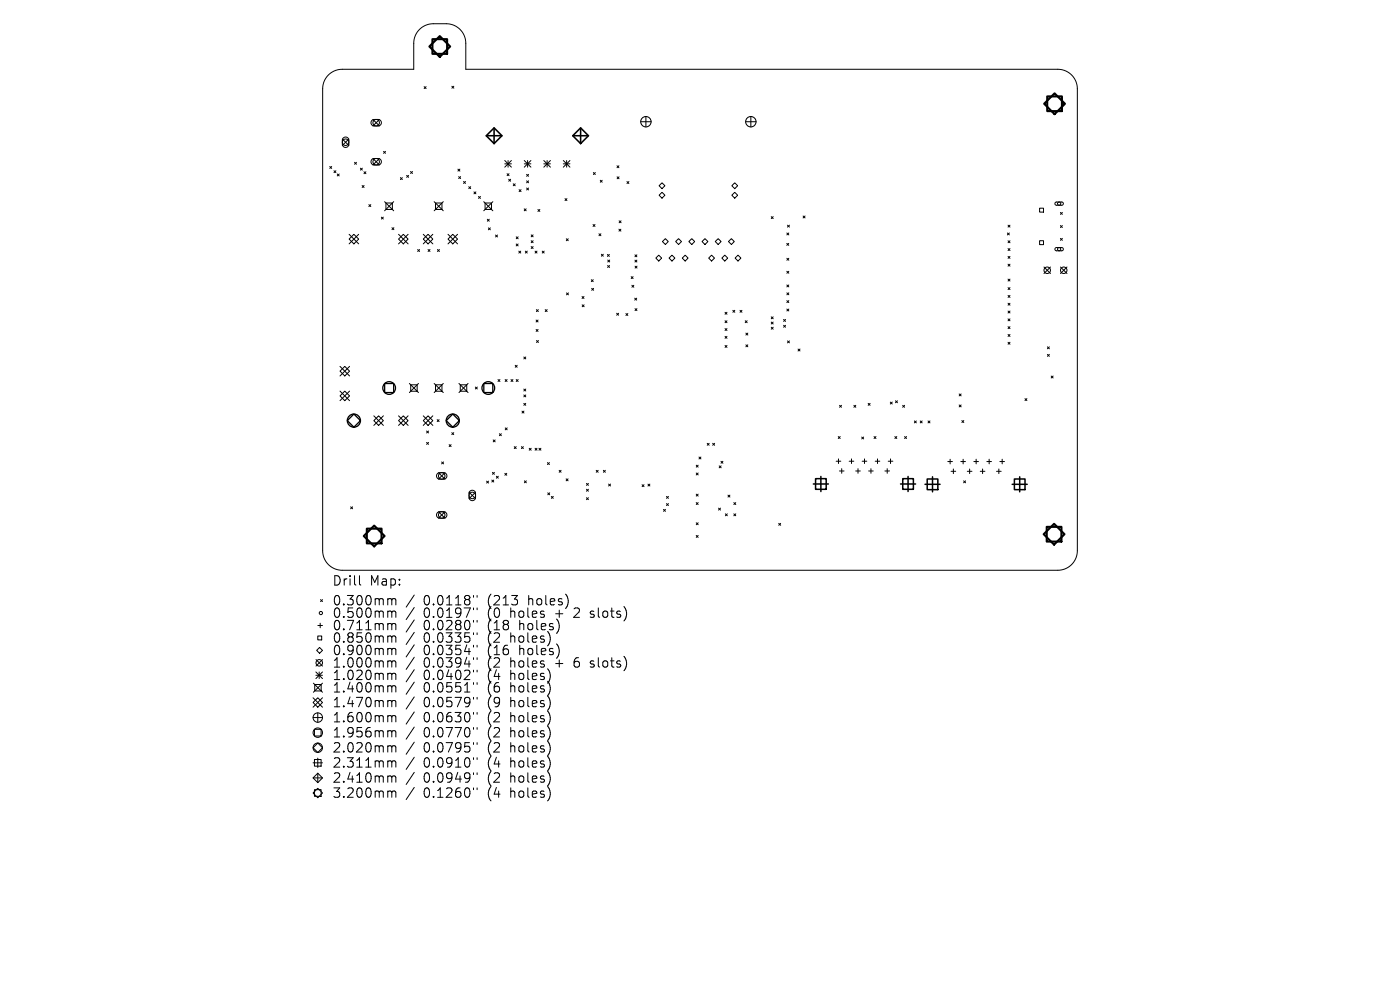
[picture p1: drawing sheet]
<svg xmlns="http://www.w3.org/2000/svg" width="297mm" height="210mm" viewBox="0 0 297 210" stroke-linecap="round" stroke-linejoin="round" font-family="sans-serif">
<defs><g id="words">
<g font-size="2.8">
<text x="70.4" y="124.5">Drill</text>
<text x="78.4" y="124.5">Map:</text>
<text x="70.4" y="128.7">0.300mm</text>
<text x="70.4" y="131.3">0.500mm</text>
<text x="89.9" y="128.7">0.0118&quot;</text>
<text x="89.9" y="131.3">0.0197&quot;</text>
<text x="103.6" y="128.7">(213</text>
<text x="103.6" y="131.3">(0</text>
<text x="108.5" y="131.3">holes</text>
<text x="112.4" y="128.7">holes)</text>
<text x="118.3" y="131.3">+</text>
<text x="122.5" y="131.3">2</text>
<text x="126.1" y="131.3">slots)</text>
<text x="70.4" y="134">0.711mm</text>
<text x="70.4" y="136.6">0.850mm</text>
<text x="89.9" y="134">0.0280&quot;</text>
<text x="89.9" y="136.6">0.0335&quot;</text>
<text x="103.6" y="134">(18</text>
<text x="103.6" y="136.6">(2</text>
<text x="108.5" y="136.6">holes)</text>
<text x="110.5" y="134">holes)</text>
<text x="70.4" y="139.3">0.900mm</text>
<text x="70.4" y="141.9">1.000mm</text>
<text x="89.9" y="139.3">0.0354&quot;</text>
<text x="89.9" y="141.9">0.0394&quot;</text>
<text x="103.6" y="139.3">(16</text>
<text x="103.6" y="141.9">(2</text>
<text x="108.5" y="141.9">holes</text>
<text x="110.5" y="139.3">holes)</text>
<text x="118.3" y="141.9">+</text>
<text x="122.5" y="141.9">6</text>
<text x="126.1" y="141.9">slots)</text>
<text x="70.4" y="144.5">1.020mm</text>
<text x="70.4" y="147.2">1.400mm</text>
<text x="89.9" y="144.5">0.0402&quot;</text>
<text x="89.9" y="147.2">0.0551&quot;</text>
<text x="103.6" y="144.5">(4</text>
<text x="103.6" y="147.2">(6</text>
<text x="108.5" y="144.5">holes)</text>
<text x="108.5" y="147.2">holes)</text>
<text x="70.4" y="150.3">1.470mm</text>
<text x="70.4" y="153.5">1.600mm</text>
<text x="89.9" y="150.3">0.0579&quot;</text>
<text x="89.9" y="153.5">0.0630&quot;</text>
<text x="103.6" y="150.3">(9</text>
<text x="103.6" y="153.5">(2</text>
<text x="108.5" y="150.3">holes)</text>
<text x="108.5" y="153.5">holes)</text>
<text x="70.4" y="156.7">1.956mm</text>
<text x="70.4" y="159.9">2.020mm</text>
<text x="89.9" y="156.7">0.0770&quot;</text>
<text x="89.9" y="159.9">0.0795&quot;</text>
<text x="103.6" y="156.7">(2</text>
<text x="103.6" y="159.9">(2</text>
<text x="108.5" y="156.7">holes)</text>
<text x="108.5" y="159.9">holes)</text>
<text x="70.4" y="163.1">2.311mm</text>
<text x="70.4" y="166.3">2.410mm</text>
<text x="89.9" y="163.1">0.0910&quot;</text>
<text x="89.9" y="166.3">0.0949&quot;</text>
<text x="103.6" y="163.1">(4</text>
<text x="103.6" y="166.3">(2</text>
<text x="108.5" y="163.1">holes)</text>
<text x="108.5" y="166.3">holes)</text>
<text x="70.4" y="169.5">3.200mm</text>
<text x="89.9" y="169.5">0.1260&quot;</text>
<text x="103.6" y="169.5">(4</text>
<text x="108.5" y="169.5">holes)</text>
</g>
</g></defs>
<g fill="none" stroke="#000" stroke-width=".21">
<path d="M69.7 15.9a4.1 4.1 0 0 1 2.9-1.2h15.2v-5.5a4.1 4.1 0 0 1 4.1-4.2h2.8a4.1 4.1 0 0 1 4.1 4.2v5.5h125.6a4.1 4.1 0 0 1 4.2 4.1v98a4.1 4.1 0 0 1-4.2 4.2h-151.8a4.1 4.1 0 0 1-4.1-4.2v-98a4.1 4.1 0 0 1 1.2-2.9zM90 18.4l.4 .4M90.4 18.4l-.4 .4M95.9 18.3l.4 .4M96.3 18.3l-.4 .4M70 35.3l.4 .4M70.4 35.3l-.4 .4M70.9 36.2l.4 .4M71.3 36.2l-.4 .4M71.5 36.9l.5 .4M72 36.9l-.5 .4M72.6 29.5l1.4 1.4"/>
<path d="M72.8 29.3a.69 .69 0 0 1 .8-.2 .69 .69 0 0 1 .4 .7v.8a.69 .69 0 0 1-.7 .7 .69 .69 0 0 1-.7-.7v-1zM74 29.5l-1.4 1.4M75.2 34.4l.4 .4M75.6 34.4l-.4 .4M76.5 35.7l.4 .4M76.8 39.4l.4 .4M76.9 35.7l-.4 .4M77.2 36.4l.4 .4M77.2 39.4l-.4 .4M77.6 36.4l-.4 .4M78.9 25.5l.4-.1 .9-.1a.69 .69 0 0 1 .7 .7 .69 .69 0 0 1-.7 .7h-.8a.69 .69 0 0 1-.6-.4 .69 .69 0 0 1 .1-.8zM78.9 33.8l.4-.2h.9a.69 .69 0 0 1 .7 .7 .69 .69 0 0 1-.7 .7h-.8a.69 .69 0 0 1-.6-.4 .69 .69 0 0 1 .1-.8z"/>
<path d="M79.1 25.3l1.4 1.4M79.1 33.6l1.4 1.4M80.5 25.3l-1.4 1.4M80.5 33.6l-1.4 1.4M81.4 32.1l.4 .4M81.8 32.1l-.4 .4M84.9 37.7l.5 .4M85.4 37.7l-.5 .4M86.3 37.2l.4 .4M86.7 37.2l-.4 .4M87.1 36.4l.4 .4M87.5 36.4l-.4 .4"/>
<path d="M97.1 35.9l.5 .4M97.3 37.5l.4 .4M97.6 35.9l-.5 .4M97.7 37.5l-.4 .4M98.3 38.5l.5 .4M98.8 38.5l-.5 .4M99.4 39.6l.5 .4M99.9 39.6l-.5 .4M107.1 34.1l1.4 1.4M107.1 34.8h1.4M107.6 36.8l.4 .5M107.8 34.1v1.4"/>
<path d="M107.9 38l.4 .4M108 36.8l-.4 .5M108.3 38l-.4 .4M108.5 34.1l-1.4 1.4M108.9 39l.4 .4M109.3 39l-.4 .4M111.2 34.8h1.4M111.2 34.1l1.4 1.4M111.7 37l.4 .4M111.7 38.4l.4 .4M111.7 39.9l.4 .4M111.9 34.1v1.4"/>
<path d="M112.1 37l-.4 .4M112.1 38.4l-.4 .4M112.1 39.9l-.4 .4M112.6 34.1l-1.4 1.4M115.4 34.8h1.4M115.4 34.1l1.4 1.4M116.1 34.1v1.4M116.8 34.1l-1.4 1.4M119.5 34.8h1.4M119.5 34.1l1.4 1.4M120.2 34.1v1.4M120.9 34.1l-1.4 1.4"/>
<path d="M125.9 36.6l.4 .4M126.3 36.6l-.4 .4M127.3 38.2l.5 .5M127.8 38.2l-.5 .5M130.9 35.2l.4 .4M130.9 37.5l.4 .4M131.3 35.2l-.4 .4M131.3 37.5l-.4 .4M133 38.5l.4 .4M133.4 38.5l-.4 .4M139.8 39.4l.6-.6 .7 .6-.7 .6zM155.3 39.4l.6-.6 .6 .6-.6 .6z"/>
<path d="M74.1 49.7l2 2M75.1 49.7l1 1-1 1-1-1zM76.1 49.7l-2 2M78.2 43.4l.5 .4M78.7 43.4l-.5 .4M80.9 46.1l.4 .4M81.3 46.1l-.4 .4M81.6 42.8l1.9 1.9M81.9 43.1h1.3v1.3h-1.3zM83.1 48.3l.5 .4M83.5 42.8l-1.9 1.9M83.6 48.3l-.5 .4"/>
<path d="M84.6 49.7l2 2M85.6 49.7l1 1-1 1-1-1zM86.6 49.7l-2 2M88.6 52.9l.4 .4M89 52.9l-.4 .4M89.8 50.7l1-1 1 1-1 1zM89.8 49.7l2 2M90.8 52.9l.4 .4M91.2 52.9l-.4 .4M91.8 49.7l-2 2M92.1 42.8l1.9 1.9M92.4 43.1h1.4v1.3h-1.4z"/>
<path d="M92.8 52.9l.4 .4M93.2 52.9l-.4 .4M94 42.8l-1.9 1.9M95 49.7l2.1 2M96.1 49.7l1 1-1 1-1.1-1zM97.1 49.7l-2.1 2M100.5 40.7l.5 .4M101 40.7l-.5 .4M101.5 41.7l.4 .4M101.9 41.7l-.4 .4M102.6 42.8l2 1.9M102.9 43.1h1.4v1.3h-1.4z"/>
<path d="M103.4 46.5l.4 .4M103.6 48.3l.4 .5M103.8 46.5l-.4 .4M104 48.3l-.4 .5M104.6 42.8l-2 1.9M105.1 49.9l.4 .4M105.5 49.9l-.4 .4M109.5 50.2l.4 .4M109.5 51.8l.4 .4M109.9 50.2l-.4 .4M109.9 51.8l-.4 .4M110.1 53.3l.4 .4"/>
<path d="M110.1 40.2l.4 .5M110.5 53.3l-.4 .4M110.5 40.2l-.4 .5M111.2 44.3l.4 .4M111.4 53.3l.5 .4M111.6 44.3l-.4 .4M111.9 53.3l-.5 .4M112.7 49.8l.4 .4M112.7 51.1l.4 .4M112.7 52.3l.4 .4M113.1 49.8l-.4 .4M113.1 51.1l-.4 .4"/>
<path d="M113.1 52.3l-.4 .4M113.5 53.3l.4 .4M113.9 53.3l-.4 .4M114.1 44.4l.4 .5M114.5 44.4l-.4 .5M115 53.3l.4 .4M115.4 53.3l-.4 .4M119.9 42.1l.4 .4M120.1 50.6l.5 .5M120.3 42.1l-.4 .4M120.6 50.6l-.5 .5M125.4 59.3l.5 .4"/>
<path d="M125.8 47.6l.4 .4M125.9 59.3l-.5 .4M126.2 47.6l-.4 .4M127.1 49.6l.4 .4M127.5 49.6l-.4 .4M127.6 53.9l.4 .4M128 53.9l-.4 .4M128.9 54l.4 .4M128.9 56.3l.4 .4M128.9 55.2l.4 .4M129.3 54l-.4 .4M129.3 56.3l-.4 .4"/>
<path d="M129.3 55.2l-.4 .4M131.3 48.6l.4 .4M131.3 46.8l.5 .5M131.7 48.6l-.4 .4M131.8 46.8l-.5 .5M133.9 58.7l.4 .4M134.3 58.7l-.4 .4M134.7 54.1l.4 .4M134.7 55.2l.4 .4M134.7 56.5l.4 .4M135.1 54.1l-.4 .4M135.1 55.2l-.4 .4"/>
<path d="M135.1 56.5l-.4 .4M139.1 54.7l.7-.6 .6 .6-.6 .7zM140.4 40.8l.7 .6-.7 .6-.6-.6zM141.2 50.6l.6 .6-.6 .7-.7-.7zM141.9 54.7l.7-.6 .6 .6-.6 .7zM144 50.6l.6 .6-.6 .7-.7-.7zM144.7 54.7l.7-.6 .6 .6-.6 .7zM146.8 50.6l.6 .6-.6 .7-.7-.7zM149.6 50.6l.6 .6-.6 .7-.7-.7zM150.3 54.7l.7-.6 .6 .6-.6 .7zM152.4 50.6l.6 .6-.6 .7-.7-.7zM153.1 54.7l.7-.6 .6 .6-.6 .7z"/>
<path d="M155.2 50.6l.6 .6-.6 .7-.7-.7zM155.9 40.8l.6 .6-.6 .6-.6-.6zM156.6 54.1l.6 .6-.6 .7-.7-.7zM163.6 46l.4 .4M164 46l-.4 .4M166.9 51.6l.4 .4M166.9 49.4l.4 .4M166.9 54.8l.4 .4M166.9 57.6l.4 .4M167.1 47.8l.4 .4M167.3 51.6l-.4 .4M167.3 49.4l-.4 .4"/>
<path d="M167.3 54.8l-.4 .4M167.3 57.6l-.4 .4M167.5 47.8l-.4 .4M170.4 45.8l.4 .4M170.8 45.8l-.4 .4M213.7 49.4l.4 .4M213.9 47.8l.4 .4M213.9 51.1l.4 .4M213.9 52.7l.4 .4M213.9 54.4l.4 .4M213.9 56l.4 .5M213.9 59.2l.4 .4"/>
<path d="M214.1 49.4l-.4 .4M214.3 47.8l-.4 .4M214.3 51.1l-.4 .4M214.3 52.7l-.4 .4M214.3 54.4l-.4 .4M214.3 56l-.4 .5M214.3 59.2l-.4 .4M220.5 44.2h.9v.8h-.9zM220.5 51.1h.9v.8h-.9zM221.5 56.6l1.4 1.4M222.9 56.6l-1.4 1.4M223.9 43l1.4-.1 .3 .4-.3 .2h-1.2l-.3-.2z"/>
<path d="M223.9 52.6l1.4-.1 .3 .4-.3 .3h-1.2l-.3-.3zM225 45.1l.4 .4M225 47.8l.4 .5M225 50.6l.4 .4M225 56.6l1.4 1.4M225.4 50.6l-.4 .4M225.4 45.1l-.4 .4M225.4 47.8l-.4 .5M226.4 56.6l-1.4 1.4M72.1 78.7l1-1 1.1 1-1.1 1.1zM72.1 77.7l2.1 2.1M74.2 77.7l-2.1 2.1"/>
<path d="M109.3 77.5l.4 .4M109.7 77.5l-.4 .4M111.1 75.7l.4 .4M111.5 75.7l-.4 .4M113.7 67.9l.4 .4M113.7 69.9l.4 .4M113.8 65.7l.4 .4M113.8 72.2l.4 .4M114.1 67.9l-.4 .4M114.1 69.9l-.4 .4M114.2 65.7l-.4 .4M114.2 72.2l-.4 .4"/>
<path d="M115.7 65.7l.4 .4M116.1 65.7l-.4 .4M120.2 62.1l.4 .4M120.6 62.1l-.4 .4M123.5 62.9l.4 .4M123.5 64.7l.4 .4M123.9 62.9l-.4 .4M123.9 64.7l-.4 .4M125.5 61.2l.4 .4M125.9 61.2l-.4 .4M130.8 66.5l.4 .4M131.2 66.5l-.4 .4"/>
<path d="M132.8 66.5l.4 .4M133.2 66.5l-.4 .4M134.1 60.5l.4 .4M134.5 60.5l-.4 .4M134.7 63.3l.4 .4M134.7 65.5l.4 .4M135.1 63.3l-.4 .4M135.1 65.5l-.4 .4M153.8 66.2l.4 .5M153.8 68l.4 .5M153.8 69.7l.4 .4M153.8 71.4l.4 .4"/>
<path d="M153.8 73.3l.4 .4M154.2 66.2l-.4 .5M154.2 68l-.4 .5M154.2 69.7l-.4 .4M154.2 71.4l-.4 .4M154.2 73.3l-.4 .4M155.5 65.8l.4 .4M155.9 65.8l-.4 .4M157 65.8l.4 .4M157.4 65.8l-.4 .4M158.1 68l.4 .5M158.2 70.7l.4 .4"/>
<path d="M158.2 73.1l.4 .5M158.5 68l-.4 .5M158.6 70.7l-.4 .4M158.6 73.1l-.4 .5M163.6 67.2l.4 .4M163.6 68.3l.4 .4M163.6 69.4l.4 .4M164 67.2l-.4 .4M164 68.3l-.4 .4M164 69.4l-.4 .4M166.2 67.8l.5 .4M166.2 69l.5 .4"/>
<path d="M166.7 67.8l-.5 .4M166.7 69l-.5 .4M166.9 60.4l.4 .5M166.9 62.1l.4 .4M166.9 63.8l.4 .4M166.9 65.6l.4 .4M167.1 72.3l.4 .4M167.3 60.4l-.4 .5M167.3 62.1l-.4 .4M167.3 63.8l-.4 .4M167.3 65.6l-.4 .4M167.5 72.3l-.4 .4"/>
<path d="M169.3 74l.4 .5M169.7 74l-.4 .5M213.9 61l.4 .4M213.9 62.7l.4 .4M213.9 64.3l.4 .4M213.9 66l.4 .4M213.9 67.6l.4 .5M213.9 69.3l.4 .4M213.9 71l.4 .4M213.9 72.6l.4 .4M214.3 61l-.4 .4M214.3 62.7l-.4 .4"/>
<path d="M214.3 64.3l-.4 .4M214.3 66l-.4 .4M214.3 67.6l-.4 .5M214.3 69.3l-.4 .4M214.3 71l-.4 .4M214.3 72.6l-.4 .4M222.2 73.6l.4 .4M222.2 75.2l.4 .4M222.6 73.6l-.4 .4M222.6 75.2l-.4 .4M223 79.8l.4 .4M223.4 79.8l-.4 .4"/>
<path d="M72.1 84l1-1 1.1 1-1.1 1zM72.1 83l2.1 2M74.2 83l-2.1 2M79.3 89.2l1-1 1 1-1 1zM79.3 88.2l2 2M81.3 88.2l-2 2M84.6 89.2l1-1 1 1-1 1zM84.6 88.2l2 2M86.6 88.2l-2 2M86.8 81.3l2 2M87.1 81.6h1.4v1.4h-1.4zM88.8 81.3l-2 2"/>
<path d="M89.8 89.2l1-1 1 1-1 1zM89.8 88.2l2 2M90.5 91.4l.4 .4M90.5 93.8l.4 .5M90.9 91.4l-.4 .4M90.9 93.8l-.4 .5M91.8 88.2l-2 2M92.1 81.3l1.9 2M92.4 81.6h1.4v1.4h-1.4zM92.7 89l.5 .4M93.2 89l-.5 .4M93.7 98l.4 .4"/>
<path d="M94 81.3l-1.9 2M94.1 98l-.4 .4M95.3 94.3l.4 .4M95.7 94.3l-.4 .4M95.8 91.8l.5 .4M96.3 91.8l-.5 .4M97.4 81.3l1.9 2M97.6 81.6h1.4v1.4h-1.4zM99.3 81.3l-1.9 2M100.8 82.1l.5 .4M101.3 82.1l-.5 .4M104.6 93.3l.4 .4"/>
<path d="M105 93.3l-.4 .4M105.6 80.5l.5 .4M105.9 92l.5 .4M106.1 80.5l-.5 .4M106.4 92l-.5 .4M107.2 80.5l.4 .4M107.2 90.8l.4 .4M107.6 80.5l-.4 .4M107.6 90.8l-.4 .4M108.4 80.5l.4 .4M108.8 80.5l-.4 .4M109.1 94.7l.4 .5"/>
<path d="M109.5 94.7l-.4 .5M109.5 80.5l.4 .4M109.9 80.5l-.4 .4M110.6 94.7l.4 .5M110.7 87.2l.5 .4M111 94.7l-.4 .5M111.1 82.5l.4 .4M111.1 83.8l.4 .4M111.1 85.6l.4 .4M111.2 87.2l-.5 .4M111.5 82.5l-.4 .4M111.5 83.8l-.4 .4"/>
<path d="M111.5 85.6l-.4 .4M112.3 95.1l.4 .4M112.7 95.1l-.4 .4M113.5 95.1l.4 .4M113.9 95.1l-.4 .4M114.3 95.1l.5 .4M114.8 95.1l-.5 .4M116.1 98.1l.5 .4M116.6 98.1l-.5 .4M118.6 99.8l.4 .4M119 99.8l-.4 .4M126.5 99.8l.4 .4"/>
<path d="M126.9 99.8l-.4 .4M128 99.8l.4 .4M128.4 99.8l-.4 .4M147.7 98.7l.4 .4M148.1 98.7l-.4 .4M148.3 96.9l.4 .5M148.7 96.9l-.4 .5M150 94l.4 .5M150.4 94l-.4 .5M151.2 94l.4 .5M151.6 94l-.4 .5M152.6 98.8l.4 .4"/>
<path d="M153 97.9l.4 .4M153 98.8l-.4 .4M153.4 97.9l-.4 .4M177.4 97.8h1M177.8 92.6l.4 .4M177.9 97.3v1M178.1 99.9h1M178.1 86l.4 .4M178.2 92.6l-.4 .4M178.5 86l-.4 .4M178.6 99.4v1M180.1 97.8h1"/>
<path d="M180.6 97.3v1M181.1 86l.5 .4M181.5 99.9h1M181.6 86l-.5 .4M182 99.4v1M182.8 92.7l.4 .4M182.9 97.8h1M183.2 92.7l-.4 .4M183.4 97.3v1M184.2 85.6l.4 .4M184.3 99.9h1M184.6 85.6l-.4 .4"/>
<path d="M184.8 99.4v1M185.4 92.6l.4 .4M185.7 97.8h1M185.8 92.6l-.4 .4M186.2 97.3v1M187.7 99.9h1M188.2 99.4v1M188.4 97.8h1M188.9 85.3l.4 .4M188.9 97.3v1M189.3 85.3l-.4 .4M189.8 92.6l.5 .4"/>
<path d="M190 85l.4 .4M190.3 92.6l-.5 .4M190.4 85l-.4 .4M191.5 86l.4 .4M191.9 86l-.4 .4M191.9 92.6l.4 .4M192.3 92.6l-.4 .4M194 89.3l.4 .4M194.4 89.3l-.4 .4M195.2 89.3l.4 .4M195.6 89.3l-.4 .4M196.9 89.3l.4 .4"/>
<path d="M197.3 89.3l-.4 .4M201.1 97.9h1M201.6 97.4v1M201.8 100h.9M202.3 99.5v1M203.5 83.6l.4 .4M203.5 85.9l.4 .4M203.8 97.9h1M203.9 83.6l-.4 .4M203.9 85.9l-.4 .4M204.1 89.2l.4 .4M204.3 97.4v1"/>
<path d="M204.5 89.2l-.4 .4M205.2 100h1M205.7 99.5v1M206.6 97.9h1M207.1 97.4v1M208 100h.9M208.4 99.5v1M209.4 97.9h.9M209.8 97.4v1M211.4 100h1M211.9 99.5v1M212.1 97.9h1"/>
<path d="M212.6 97.4v1M217.4 84.6l.5 .4M217.9 84.6l-.5 .4M74.4 107.5l.4 .4M74.8 107.5l-.4 .4M92.8 100.5l.4-.2h.9a.69 .69 0 0 1 .7 .7 .69 .69 0 0 1-.7 .6h-.8a.69 .69 0 0 1-.6-.4 .69 .69 0 0 1 .1-.7zM92.8 108.8l.4-.2 .9-.1a.69 .69 0 0 1 .7 .7 .69 .69 0 0 1-.7 .7h-.8a.69 .69 0 0 1-.6-.4 .69 .69 0 0 1 .1-.7zM93 100.3l1.4 1.3M93 108.5l1.4 1.4M94.4 100.3l-1.4 1.3M94.4 108.5l-1.4 1.4M99.5 104.4l1.4 1.4"/>
<path d="M99.7 104.2a.69 .69 0 0 1 .8-.2 .69 .69 0 0 1 .4 .7v.8a.69 .69 0 0 1-.7 .7 .69 .69 0 0 1-.7-.7v-.9zM100.9 104.4l-1.4 1.4M103.2 102.1l.4 .4M103.6 102.1l-.4 .4M104.3 101.8l.4 .5M104.5 100.2l.4 .4M104.7 101.8l-.4 .5M104.9 100.2l-.4 .4M105.3 101l.4 .4M105.7 101l-.4 .4M107.1 100.4l.4 .4M107.5 100.4l-.4 .4"/>
<path d="M111.2 102l.5 .4M111.7 102l-.5 .4M116.2 104.5l.4 .5M116.6 104.5l-.4 .5M117 105.3l.4 .4M117.4 105.3l-.4 .4M120.1 101.6l.4 .4M120.5 101.6l-.4 .4M124.4 105.6l.4 .4M124.4 102.5l.4 .5M124.4 103.8l.4 .4M124.8 102.5l-.4 .5"/>
<path d="M124.8 103.8l-.4 .4M124.8 105.6l-.4 .4M129.1 102.7l.4 .4M129.5 102.7l-.4 .4M136.2 102.8l.4 .4M136.6 102.8l-.4 .4M137.5 102.7l.4 .4M137.9 102.7l-.4 .4M140.8 108.1l.4 .4M141.2 108.1l-.4 .4M141.4 105.3l.4 .4M141.4 106.8l.4 .4"/>
<path d="M141.8 105.3l-.4 .4M141.8 106.8l-.4 .4M147.7 100.3l.4 .5M147.7 104.8l.4 .4M147.7 106.6l.4 .4M147.7 110.9l.4 .4M147.7 113.6l.4 .4M148.1 100.3l-.4 .5M148.1 104.8l-.4 .4M148.1 106.6l-.4 .4M148.1 110.9l-.4 .4M148.1 113.6l-.4 .4"/>
<path d="M152.4 107.8l.4 .4M152.8 107.8l-.4 .4M153.9 109l.4 .4M154.3 109l-.4 .4M154.4 105l.4 .4M154.8 105l-.4 .4M155.7 106.6l.4 .4M155.7 109l.4 .4M156.1 106.6l-.4 .4M156.1 109l-.4 .4M165.2 111l.4 .4M165.6 111l-.4 .4"/>
<path d="M204.4 102l.4 .4M204.8 102l-.4 .4M67 139.9l1.4 1.4M67.2 138l.6-.7 .6 .7-.6 .6zM67.4 134.9h.8v.8h-.8zM67.4 132.7h1M67.9 132.2v1M68 127.2l.4 .4M68.4 127.2l-.4 .4M68.4 139.9l-1.4 1.4M76.3 122.1v1.7l.2 .3M82.5 127l.5 .1 .1 .2"/>
<path d="M82.5 129.6l.5 .1 .1 .2M82.5 132.3l.5 .1 .1 .2M82.5 134.9l.5 .1 .1 .2M82.5 137.5l.5 .1 .1 .2M83.1 127.3l.3-.3 .5 .1 .1 1.2M83.1 127.3v1M83.1 129.9v1.1M83.1 132.6v1M83.1 135.2v1M83.1 137.8v1.1M83.1 129.9l.3-.3 .5 .1 .1 1.3M83.1 132.6l.3-.3 .5 .1 .1 1.2"/>
<path d="M83.1 135.2l.3-.3 .5 .1 .1 1.2M83.1 137.8l.3-.3 .5 .1 .1 1.3M87.9 126.2l-1.7 2.6M87.9 128.9l-1.7 2.5M87.9 131.5l-1.7 2.6M87.9 134.1l-1.7 2.6M87.9 136.8l-1.7 2.6M87.9 139.4l-1.7 2.6M100.5 126.3v.4M100.5 129v.3M100.5 131.6v.4M100.5 134.2v.4"/>
<path d="M100.5 136.9v.4M100.5 139.5v.4M101.2 126.3v.4M101.2 129v.3M101.2 131.6v.4M101.2 134.2v.4M101.2 136.9v.4M101.2 139.5v.4M125.2 130.9l.2 .1M125.3 129.7v.5M66.4 149l1-1 1 1-1 1zM66.4 148l2 2"/>
<path d="M66.4 152.2h2M66.5 144.9l1.9 2M66.7 154.7h1.4v1.4h-1.4zM66.8 145.2h1.3v1.4h-1.3zM67 142.5l1.4 1.4M67 143.2h1.4M67.4 157.6l1 1-1 1-1-1zM67.4 151.2v2M67.7 142.5v1.4M68.4 142.5l-1.4 1.4M68.4 144.9l-1.9 2M68.4 148l-2 2"/>
<path d="M82.5 140.2l.5 .1 .1 .2M82.5 142.8l.5 .1 .1 .2M82.5 145.5l.5 .1 .1 .2M82.5 148.6l.5 .1 .1 .2M82.5 151.8l.5 .1 .1 .2M82.5 155l.5 .1 .1 .2M82.5 158.2l.5 .1 .1 .2M83.1 140.5v1M83.1 143.1v1.1M83.1 145.8v1M83.1 148.9v1M83.1 152.1v1"/>
<path d="M83.1 155.3v1M83.1 158.5v1M83.1 140.5l.3-.3 .5 .1 .1 1.2M83.1 143.1l.3-.3 .5 .1 .1 1.3M83.1 145.8l.3-.3 .5 .1 .1 1.2M83.1 148.9l.3-.3 .5 .1 .1 1.2M83.1 152.1l.3-.3 .5 .1 .1 1.2M83.1 155.3l.3-.3 .5 .1 .1 1.2M83.1 158.5l.3-.3 .5 .1 .1 1.2M87.9 142.1l-1.7 2.5M87.9 144.7l-1.7 2.6M87.9 147.8l-1.7 2.6"/>
<path d="M87.9 151l-1.7 2.6M87.9 154.2l-1.7 2.6M87.9 157.4l-1.7 2.6M100.5 142.2v.3M100.5 144.8v.4M100.5 147.9v.4M100.5 151.1v.4M100.5 154.3v.4M100.5 157.5v.4M101.2 142.2v.3M101.2 144.8v.4M101.2 147.9v.4"/>
<path d="M101.2 151.1v.4M101.2 154.3v.4M101.2 157.5v.4M125.2 141.4l.2 .1M125.3 140.3v.5M66.4 165l1-1 1 1-1 1zM66.4 168.2l1-1 1 1-1 1zM66.4 161.8h2M66.4 165h2M66.7 161.1h1.4v1.4h-1.4zM66.7 167.5h1.4v1.4h-1.4zM67.4 160.8v2"/>
<path d="M67.4 164v2M82.5 161.4l.5 .1 .1 .2M82.5 164.6l.5 .1 .1 .2M82.5 167.8l.5 .1 .1 .2M83.1 161.7v1M83.1 164.9v1M83.1 168.1v1M83.1 161.7l.3-.3 .5 .1 .1 1.2M83.1 164.9l.3-.3 .5 .1 .1 1.2M83.1 168.1l.3-.3 .5 .1 .1 1.2M87.9 160.6l-1.7 2.6M87.9 163.8l-1.7 2.6"/>
<path d="M87.9 167l-1.7 2.6M100.5 160.7v.4M100.5 163.9v.4M100.5 167.1v.4M101.2 160.7v.4M101.2 163.9v.4M101.2 167.1v.4"/>
<circle cx="73.3" cy="30.2" r=".69"/>
<circle cx="79.8" cy="34.3" r=".69"/>
<circle cx="79.8" cy="26" r=".69"/>
<circle cx="222.2" cy="57.3" r=".69"/>
<circle cx="224.7" cy="43.2" r=".35"/>
<circle cx="224.7" cy="52.9" r=".35"/>
<circle cx="225.7" cy="57.3" r=".69"/>
<circle cx="93.7" cy="109.2" r=".69"/>
<circle cx="93.7" cy="101" r=".69"/>
<circle cx="100.2" cy="105.1" r=".69"/>
<circle cx="68.1" cy="130" r=".35"/>
<circle cx="67.4" cy="158.6" r="1"/>
<circle cx="67.4" cy="152.2" r="1"/>
<circle cx="67.4" cy="155.4" r="1"/>
<circle cx="67.7" cy="140.6" r=".69"/>
</g>
<g fill="none" stroke="#000" stroke-width=".22">
<path d="M135.9 25.8h2.2M137 24.7v2.2M158.2 25.8h2.2M159.3 24.7v2.2"/>
<circle cx="137" cy="25.8" r="1.1"/>
<circle cx="159.3" cy="25.8" r="1.1"/>
</g>
<g fill="none" stroke="#000" stroke-width=".27">
<path d="M81.6 81.4h1.9v1.9h-1.9zM102.6 81.4h1.9v1.9h-1.9z"/>
<circle cx="82.6" cy="82.3" r="1.35"/>
<circle cx="103.6" cy="82.3" r="1.35"/>
</g>
<g fill="none" stroke="#000" stroke-width=".28">
<path d="M73.7 89.2l1.4-1.4 1.4 1.4-1.4 1.4zM94.7 89.2l1.4-1.4 1.3 1.4-1.3 1.4z"/>
<circle cx="75.1" cy="89.2" r="1.39"/>
<circle cx="96.1" cy="89.2" r="1.39"/>
</g>
<path d="M172.5 102.7h3.2M173 101.5h2.3v2.3h-2.3zM174.1 101.1v3.2M191 102.7h3.2M191.5 101.5h2.3v2.3h-2.3zM192.6 101.1v3.2M196.2 102.7h3.2M196.7 101.6h2.3v2.3h-2.3zM197.8 101.1v3.2M214.7 102.7h3.2M215.2 101.6h2.3v2.3h-2.3zM216.3 101.1v3.2" fill="none" stroke="#000" stroke-width=".32"/>
<path d="M103.2 28.8l1.6-1.7 1.7 1.7-1.7 1.7zM103.2 28.8h3.3M104.8 27.1v3.4M121.5 28.8l1.7-1.7 1.6 1.7-1.6 1.7zM121.5 28.8h3.3M123.2 27.1v3.4" fill="none" stroke="#000" stroke-width=".33"/>
<path d="M91.1 9.9l2.2-2.2 2.2 2.2-2.2 2.2zM91.7 8.3h3.2v3.1h-3.2zM221.5 22l2.2-2.2 2.2 2.2-2.2 2.2zM222.2 20.4h3.1v3.2h-3.1zM77.2 113.7l2.2-2.2 2.2 2.2-2.2 2.2zM77.8 112.1h3.1v3.2h-3.1zM221.4 113.3l2.2-2.2 2.2 2.2-2.2 2.2zM222.1 111.8h3.1v3.1h-3.1z" fill="none" stroke="#000" stroke-width=".44"/>
<use href="#words"/>
</svg>
